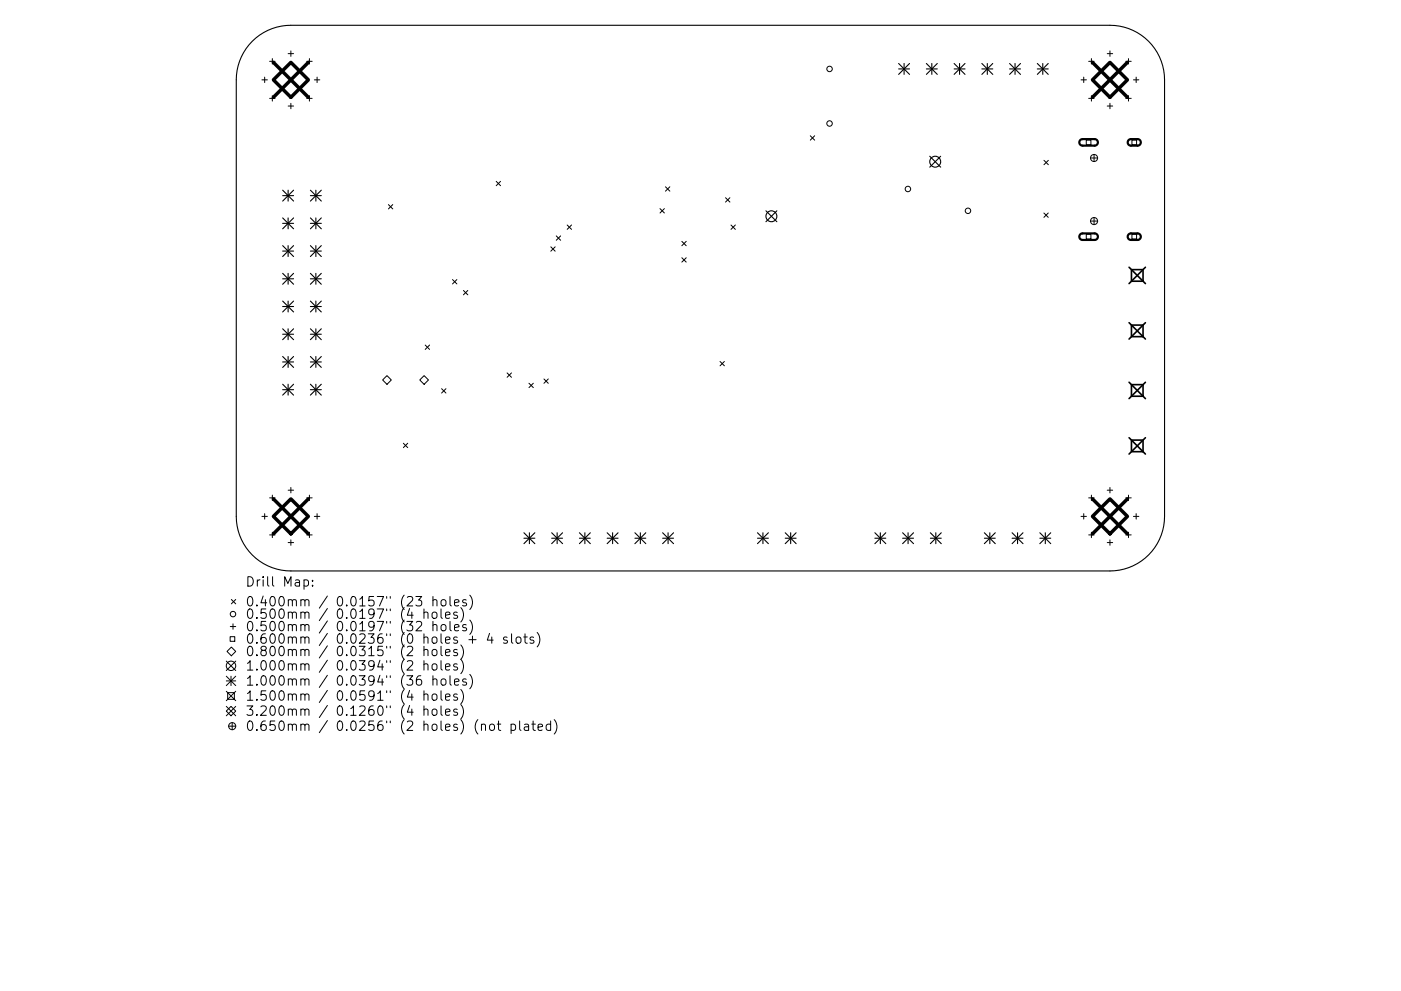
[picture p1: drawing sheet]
<svg xmlns="http://www.w3.org/2000/svg" width="297mm" height="210mm" viewBox="0 0 297 210" stroke-linecap="round" stroke-linejoin="round" font-family="sans-serif">
<defs><g id="words">
<g font-size="2.8">
<text x="52" y="124.5">Drill Map:</text>
<text x="52" y="128.7">0.400mm / 0.0157&quot; (23 holes)</text>
<text x="52" y="131.3">0.500mm / 0.0197&quot; (4 holes)</text>
<text x="52" y="133.9">0.500mm / 0.0197&quot; (32 holes)</text>
<text x="52" y="136.6">0.600mm / 0.0236&quot; (0 holes + 4 slots)</text>
<text x="52" y="139.2">0.800mm / 0.0315&quot; (2 holes)</text>
<text x="52" y="142.3">1.000mm / 0.0394&quot; (2 holes)</text>
<text x="52" y="145.5">1.000mm / 0.0394&quot; (36 holes)</text>
<text x="52" y="148.7">1.500mm / 0.0591&quot; (4 holes)</text>
<text x="52" y="151.9">3.200mm / 0.1260&quot; (4 holes)</text>
<text x="52" y="155.1">0.650mm / 0.0256&quot; (2 holes) (not plated)</text>
</g>
</g></defs>
<g fill="none" stroke="#000" stroke-width=".23">
<path d="M53.5 8.8a11.6 11.6 0 0 1 8.2-3.4h173.6a11.6 11.6 0 0 1 11.6 11.5v92.7a11.6 11.6 0 0 1-11.6 11.5h-173.6a11.6 11.6 0 0 1-11.6-11.5v-92.7a11.6 11.6 0 0 1 3.4-8.1zM190.5 13.5l2.3 2.3M190.5 14.6h2.3M191.7 13.5v2.3M192.8 13.5l-2.3 2.3M196.4 14.6h2.3M196.4 13.5l2.3 2.3M197.6 13.5v2.3M198.7 13.5l-2.3 2.3M202.3 14.6h2.3M202.3 13.5l2.3 2.3M203.4 13.5v2.3"/>
<path d="M204.6 13.5l-2.3 2.3M208.2 14.6h2.3M208.2 13.5l2.3 2.3M209.3 13.5v2.3M210.5 13.5l-2.3 2.3M214.1 14.6h2.3M214.1 13.5l2.3 2.3M215.2 13.5v2.3M216.4 13.5l-2.3 2.3M219.9 14.6h2.3M219.9 13.5l2.3 2.3M221.1 13.5v2.3"/>
<path d="M222.2 13.5l-2.3 2.3M197.1 33.1l2.3 2.4M199.4 33.1l-2.3 2.4M59.9 40.4l2.3 2.3M59.9 41.5h2.3M59.9 46.2l2.3 2.3M59.9 47.4h2.3M59.9 52.1l2.3 2.3M59.9 53.3h2.3M59.9 58l2.3 2.3M59.9 59.2h2.3M61.1 40.4v2.3"/>
<path d="M61.1 46.2v2.3M61.1 52.1v2.3M61.1 58v2.3M62.2 40.4l-2.3 2.3M62.2 46.2l-2.3 2.3M62.2 52.1l-2.3 2.3M62.2 58l-2.3 2.3M65.8 46.2l2.3 2.3M65.8 41.5h2.3M65.8 47.4h2.3M65.8 58l2.3 2.3M65.8 53.3h2.3"/>
<path d="M65.8 59.2h2.3M65.8 40.4l2.3 2.3M65.8 52.1l2.3 2.3M67 40.4v2.3M67 46.2v2.3M67 52.1v2.3M67 58v2.3M68.1 40.4l-2.3 2.3M68.1 46.2l-2.3 2.3M68.1 52.1l-2.3 2.3M68.1 58l-2.3 2.3M162.4 44.7l2.3 2.3"/>
<path d="M164.7 44.7l-2.3 2.3M59.9 63.9l2.3 2.3M59.9 65h2.3M59.9 69.8l2.3 2.3M59.9 70.9h2.3M59.9 75.6l2.3 2.4M59.9 76.8h2.3M61.1 63.9v2.3M61.1 69.8v2.3M61.1 75.6v2.4M62.2 63.9l-2.3 2.3M62.2 69.8l-2.3 2.3"/>
<path d="M62.2 75.6l-2.3 2.4M65.8 69.8l2.3 2.3M65.8 65h2.3M65.8 75.6l2.3 2.4M65.8 70.9h2.3M65.8 76.8h2.3M65.8 63.9l2.3 2.3M67 63.9v2.3M67 69.8v2.3M67 75.6v2.4M68.1 63.9l-2.3 2.3M68.1 69.8l-2.3 2.3"/>
<path d="M68.1 75.6l-2.3 2.4M59.9 81.5l2.3 2.3M59.9 82.7h2.3M61.1 81.5v2.3M62.2 81.5l-2.3 2.3M65.8 81.5l2.3 2.3M65.8 82.7h2.3M67 81.5v2.3M68.1 81.5l-2.3 2.3M111.1 113l2.3 2.3M111.1 114.2h2.3M112.2 113v2.3"/>
<path d="M113.4 113l-2.3 2.3M117 114.2h2.3M117 113l2.3 2.3M118.1 113v2.3M119.3 113l-2.3 2.3M122.8 114.2h2.4M122.8 113l2.4 2.3M124 113v2.3M125.2 113l-2.4 2.3M128.7 114.2h2.3M128.7 113l2.3 2.3M129.9 113v2.3"/>
<path d="M131 113l-2.3 2.3M134.6 114.2h2.3M134.6 113l2.3 2.3M135.8 113v2.3M136.9 113l-2.3 2.3M140.5 114.2h2.3M140.5 113l2.3 2.3M141.6 113v2.3M142.8 113l-2.3 2.3M160.6 114.2h2.3M160.6 113l2.3 2.3M161.8 113v2.3"/>
<path d="M162.9 113l-2.3 2.3M166.5 114.2h2.3M166.5 113l2.3 2.3M167.6 113v2.3M168.8 113l-2.3 2.3M185.5 114.2h2.3M185.5 113l2.3 2.3M186.6 113v2.3M187.8 113l-2.3 2.3M191.4 114.2h2.3M191.4 113l2.3 2.3M192.5 113v2.3"/>
<path d="M193.7 113l-2.3 2.3M197.3 114.2h2.3M197.3 113l2.3 2.3M198.4 113v2.3M199.6 113l-2.3 2.3M208.7 114.2h2.3M208.7 113l2.3 2.3M209.9 113v2.3M211 113l-2.3 2.3M214.6 114.2h2.3M214.6 113l2.3 2.3M215.7 113v2.3"/>
<path d="M216.9 113l-2.3 2.3M220.5 114.2h2.3M220.5 113l2.3 2.3M221.6 113v2.3M222.8 113l-2.3 2.3"/>
<circle cx="198.3" cy="34.3" r="1.16"/>
<circle cx="163.6" cy="45.9" r="1.16"/>
</g>
<g fill="none" stroke="#000" stroke-width=".21">
<path d="M55.5 16.9h1.2M56.1 16.4v1.1M57.2 13h1.1M57.7 12.4v1.2M61.1 11.4h1.2M61.7 10.8v1.2M65 13h1.2M65.6 12.4v1.2M66.6 16.9h1.2M67.2 16.4v1.1M229.2 16.9h1.2M229.8 16.4v1.1"/>
<path d="M230.8 13h1.2M231.4 12.4v1.2M234.8 11.4h1.1M235.3 10.8v1.2M238.7 13h1.1M239.3 12.4v1.2M240.3 16.9h1.2M240.9 16.4v1.1M57.2 20.9h1.1M57.7 20.3v1.1M61.1 22.5h1.2M61.7 21.9v1.2"/>
<path d="M65 20.9h1.2M65.6 20.3v1.1M105.2 38.5l.9 .9M106.1 38.5l-.9 .9M141.1 39.6l.9 1M142 39.6l-.9 1M171.8 28.8l.9 .9M172.7 28.8l-.9 .9M221.3 34l1 .9M222.3 34l-1 .9M230.3 29.7h1v1h-1zM230.8 20.9h1.2"/>
<path d="M231.2 33.5h1.5M231.4 20.3v1.1M232 32.8v1.5M234.8 22.5h1.1M235.3 21.9v1.2M238.7 20.9h1.1M239.3 20.3v1.1M240 29.7h1v1h-1zM82.3 43.4l1 .9M83.3 43.4l-1 .9M95.9 59.3l1 .9M96.9 59.3l-1 .9"/>
<path d="M116.8 52.4l.9 .9M117.7 52.4l-.9 .9M117.9 50.1l1 .9M118.9 50.1l-1 .9M120.3 47.7l.9 1M121.2 47.7l-.9 1M139.9 44.3l1 .9M140.9 44.3l-1 .9M144.6 51.2l.9 .9M144.6 54.7l.9 .9M145.5 51.2l-.9 .9M145.5 54.7l-.9 .9"/>
<path d="M153.8 41.9l1 1M154.8 41.9l-1 1M155 47.7l.9 1M155.9 47.7l-.9 1M221.3 45.2l.9 .9M222.2 45.2l-.9 .9M230.3 49.7h1v1h-1zM231.2 46.9h1.5M232 46.2v1.5M240 49.7h1v1h-1zM89.9 79.7l.9 .9-.9 .9-.9-.9zM90.2 73.2l.9 .9"/>
<path d="M91.1 73.2l-.9 .9M98.3 61.6l.9 1M99.2 61.6l-.9 1M107.5 79.1l.9 .9M108.4 79.1l-.9 .9M152.7 76.7l.9 .9M153.6 76.7l-.9 .9M81.1 80.6l.9-.9 1 .9-1 .9zM85.5 94l.9 1M86.4 94l-.9 1M93.6 82.5l1 .9M94.6 82.5l-1 .9"/>
<path d="M112.1 81.3l1 .9M113.1 81.3l-1 .9M115.3 80.4l.9 .9M116.2 80.4l-.9 .9M55.5 109.6h1.2M56.1 109v1.1M57.2 105.6h1.1M57.2 113.5h1.1M57.7 105.1v1.1M57.7 112.9v1.2M61.1 104h1.2M61.1 115.1h1.2"/>
<path d="M61.7 103.4v1.2M61.7 114.5v1.2M65 105.6h1.2M65 113.5h1.2M65.6 105.1v1.1M65.6 112.9v1.2M66.6 109.6h1.2M67.2 109v1.1M229.2 109.6h1.2M229.8 109v1.1M230.8 105.6h1.2M230.8 113.5h1.2"/>
<path d="M231.4 105.1v1.1M231.4 112.9v1.2M234.8 104h1.1M234.8 115.1h1.1M235.3 103.4v1.2M235.3 114.5v1.2M238.7 105.6h1.1M238.7 113.5h1.1M239.3 105.1v1.1M239.3 112.9v1.2M240.3 109.6h1.2M240.9 109v1.1"/>
<path d="M48.8 135.1h1v1h-1zM48.8 132.9h1.2M49.1 137.3l.9 .9-.9 .9-1-.9zM49.1 127.2l.9 .9M49.4 132.4v1.1M50 127.2l-.9 .9M64.5 123.1l.5-.1 .4 .4v.6l-.2 .3h-.7M66.3 124.2v.2M66.3 123.1v.2M88.2 126.6h1.2l-.7 .7a.54 .54 0 0 1 .7 .4v.5l-.2 .3-.7 .1-.3-.2M88.3 132l.3-.2 .6 .1a.54 .54 0 0 1 .1 .8l-1.1 1.1h1.2M89.9 130.1l.3-.2 .4 .1 .1 1.2"/>
<path d="M89.9 138l.3-.2 .4 .1 .1 1.2M89.9 129.2v2M89.9 137.1v2M91.7 130.1a.54 .54 0 0 1 .5-.2 .54 .54 0 0 1 .4 .3v.8a.54 .54 0 0 1-.6 .2 .54 .54 0 0 1-.4-.4zM91.7 138a.54 .54 0 0 1 .5-.2 .54 .54 0 0 1 .4 .4v.7a.54 .54 0 0 1-.6 .2 .54 .54 0 0 1-.4-.4zM91.8 127.4l.3-.2 .5 .1v1.3M91.8 132.7a.5 .5 0 0 1 .8 .1v1M91.8 126.6v2M91.8 131.8v2M93.5 129.2v1.7l.3 .3M93.5 137.1v1.7l.3 .3M93.6 132.7a.54 .54 0 0 1 .5-.2 .54 .54 0 0 1 .5 .4v.6a.54 .54 0 0 1-.6 .4 .54 .54 0 0 1-.5-.4z"/>
<path d="M93.7 127.3l.2-.1a.54 .54 0 0 1 .7 .4v.6a.54 .54 0 0 1-.6 .4 .54 .54 0 0 1-.5-.4v-.6zM94.5 130.5l.9-.2-.1-.3-.6-.1-.2 .2 .1 1h.7M94.5 138.5l.9-.2-.1-.4-.6-.1-.2 .3 .1 .9h.7M95.4 126.6v1.7l.3 .3M95.4 131.8v1.8l.3 .2M96.4 127.9l.9-.2-.1-.4-.6-.1-.2 .3 .1 1h.7M96.4 133.2l.9-.2-.1-.4-.6-.1-.2 .3 .1 .9h.7M96.9 130l-.4-.1-.3 .2 .1 .3 .6 .2v.5h-.7M96.9 137.9l-.4-.1-.3 .3 .1 .3 .6 .1v.5h-.7M97.7 128.9a2.29 2.29 0 0 1 0 3.1M97.7 136.8a2.29 2.29 0 0 1 0 3.1 2.3 2.3 0 0 1 0 3M98.8 127.3l-.4-.1-.3 .3 .1 .3 .6 .2v.5h-.7"/>
<path d="M98.8 132.6l-.4-.1-.3 .3 .1 .3 .6 .2v.4h-.7M99.4 135.7h1.5M99.6 126.3a2.29 2.29 0 0 1 0 3M99.6 131.6a2.29 2.29 0 0 1 0 3M100.2 135v1.5M103.8 134.4l-.5 1.4h1.3M104.3 135.1v1.4M107.5 135.2l-.5-.1-.3 .3 .1 .3 .7 .2v.5h-.8M108.5 134.5v1.7l.2 .3M109.5 135.3a.54 .54 0 0 1 .5-.2 .54 .54 0 0 1 .5 .4v.6a.54 .54 0 0 1-.6 .4 .54 .54 0 0 1-.5-.4zM111 135.1h.8M111.3 134.5v1.7l.1 .2 .4 .1"/>
<path d="M113.1 135.2l-.4-.1-.3 .3 .1 .3 .6 .2v.5h-.7M113.9 134.2a2.29 2.29 0 0 1 0 3M48 150.9l1-1 1 1-1 1zM48 140.3l2 2M48 143.5l2 2M48 144.5h2M48 146.7l2 2M48 149.9l2 2M48.3 147h1.4v1.4h-1.4zM48.5 154.1h1.5M49 143.5v2M49.2 153.3v1.5"/>
<path d="M50 146.7l-2 2M50 140.3l-2 2M50 143.5l-2 2M50 149.9l-2 2M89.2 143.4a.79 .79 0 0 0-.9 .8v.8l.2 .3 .5 .1 .3-.2 .1-.7-.2-.3-.6-.1-.3 .4M89.9 141l.3-.2 .4 .1 .1 1.3M89.9 147.4l.3-.2 .4 .1 .1 1.3M89.9 150.6l.3-.2 .4 .1 .1 1.3M89.9 140.2v2M89.9 146.6v2M89.9 149.8v2M91.7 150.6a.54 .54 0 0 1 .5-.2 .54 .54 0 0 1 .4 .4v.8a.54 .54 0 0 1-.6 .2 .54 .54 0 0 1-.4-.4z"/>
<path d="M91.8 140.9a.54 .54 0 0 1 .8 .3v.8a.54 .54 0 0 1-.6 .2 .54 .54 0 0 1-.4-.4v-.6zM91.8 144.2a.5 .5 0 0 1 .8 .1v1.1M91.8 147.3a.54 .54 0 0 1 .8 .3v.8a.54 .54 0 0 1-.6 .2 .54 .54 0 0 1-.4-.4v-.6zM91.8 143.4v2M93.5 140.2v1.7l.3 .3M93.5 146.6v1.7l.3 .3M93.5 149.8v1.7l.3 .3M93.6 144.2a.54 .54 0 0 1 .5-.2 .54 .54 0 0 1 .5 .4v.6a.54 .54 0 0 1-.6 .4 .54 .54 0 0 1-.5-.4zM94.5 141.5l.9-.2-.1-.4-.6-.1-.2 .3 .1 1h.7M94.5 147.9l.9-.2-.1-.4-.6-.1-.2 .3 .1 1h.7M94.5 151.1l.9-.2-.1-.4-.6-.1-.2 .3 .1 1h.7M95.4 143.4v1.7l.3 .3"/>
<path d="M96.4 144.7l.9-.2-.1-.4-.6-.1-.2 .3 .1 1h.7M96.9 140.9l-.4-.1-.3 .3 .1 .3 .6 .2v.5h-.7M96.9 147.3l-.4-.1-.3 .3 .1 .3 .6 .2v.5h-.7M96.9 150.5l-.4-.1-.3 .3 .1 .3 .6 .2v.5h-.7M97.7 146.3a2.29 2.29 0 0 1 0 3M97.7 149.5a2.29 2.29 0 0 1 0 3M98.8 144.1l-.4-.1-.3 .3 .1 .3 .6 .2v.5h-.7M99.6 143.1a2.29 2.29 0 0 1 0 3M102.1 153.8a.5 .5 0 0 1 .8 .1v1.1M103.9 153.8l.1-.1a.54 .54 0 0 1 .8 .3l-.1 .8a.54 .54 0 0 1-.5 .2 .54 .54 0 0 1-.4-.4zM105.4 153.6h.8M105.7 153v1.7l.1 .2 .4 .1"/>
<path d="M108.4 153.7l.5-.1 .4 .4v.6l-.2 .3h-.7M108.4 153.6v2M110.2 153v1.7l.3 .3M111.2 153.7h.8l.1 1.3M112.1 154.1l-.7 .1a.39 .39 0 0 0-.3 .4 .39 .39 0 0 0 .3 .4l.7-.1M112.7 153.6h.8M113 153v1.7l.1 .2 .4 .1M114.1 154.3l.9-.2-.1-.4-.5-.1-.3 .3 .1 1h.7M116.7 153.7l-.5-.1-.4 .4v.6l.2 .3h.7M116.7 153v2M117.5 152.7a2.29 2.29 0 0 1 0 3"/>
<circle cx="175.9" cy="14.6" r=".58"/>
<circle cx="175.9" cy="26.2" r=".58"/>
<circle cx="232" cy="33.5" r=".75"/>
<circle cx="192.5" cy="40.1" r=".58"/>
<circle cx="205.2" cy="44.7" r=".58"/>
<circle cx="232" cy="46.9" r=".75"/>
<circle cx="49.4" cy="130.3" r=".58"/>
<circle cx="49" cy="141.3" r="1"/>
<circle cx="49.2" cy="154.1" r=".75"/>
</g>
<path d="M229 29.7l.5-.2h2.6a.69 .69 0 0 1 .7 .7 .69 .69 0 0 1-.7 .7h-2.6a.69 .69 0 0 1-.6-.4 .69 .69 0 0 1 .1-.8zM239.3 29.7l.4-.2h1.5a.69 .69 0 0 1 .7 .7 .69 .69 0 0 1-.7 .7h-1.4a.69 .69 0 0 1-.7-.4 .69 .69 0 0 1 .2-.8zM229 49.7l.5-.2h2.6a.69 .69 0 0 1 .7 .7 .69 .69 0 0 1-.7 .7h-2.6a.69 .69 0 0 1-.6-.4 .69 .69 0 0 1 .1-.8zM239.3 49.7l.4-.2h1.5a.69 .69 0 0 1 .7 .7 .69 .69 0 0 1-.7 .7h-1.4a.69 .69 0 0 1-.7-.4 .69 .69 0 0 1 .2-.8z" fill="none" stroke="#000" stroke-width=".46"/>
<path d="M239.4 56.7l3.5 3.5M239.9 57.2h2.4v2.5h-2.4zM242.9 56.7l-3.5 3.5M239.4 68.5l3.5 3.4M239.9 69h2.4v2.4h-2.4zM242.9 68.5l-3.5 3.4M239.4 81.1l3.5 3.5M239.4 92.9l3.5 3.4M239.9 81.6h2.4v2.5h-2.4zM239.9 93.4h2.4v2.4h-2.4zM242.9 81.1l-3.5 3.5M242.9 92.9l-3.5 3.4" fill="none" stroke="#000" stroke-width=".35"/>
<path d="M58 13.2l7.4 7.4M61.7 13.2l3.7 3.7-3.7 3.7-3.7-3.7zM65.4 13.2l-7.4 7.4M231.6 16.9l3.7-3.7 3.7 3.7-3.7 3.7zM231.6 13.2l7.4 7.4M239 13.2l-7.4 7.4M58 109.6l3.7-3.7 3.7 3.7-3.7 3.7zM58 105.9l7.4 7.4M65.4 105.9l-7.4 7.4M231.6 109.6l3.7-3.7 3.7 3.7-3.7 3.7zM231.6 105.9l7.4 7.4M239 105.9l-7.4 7.4" fill="none" stroke="#000" stroke-width=".74"/>
<use href="#words"/>
</svg>
